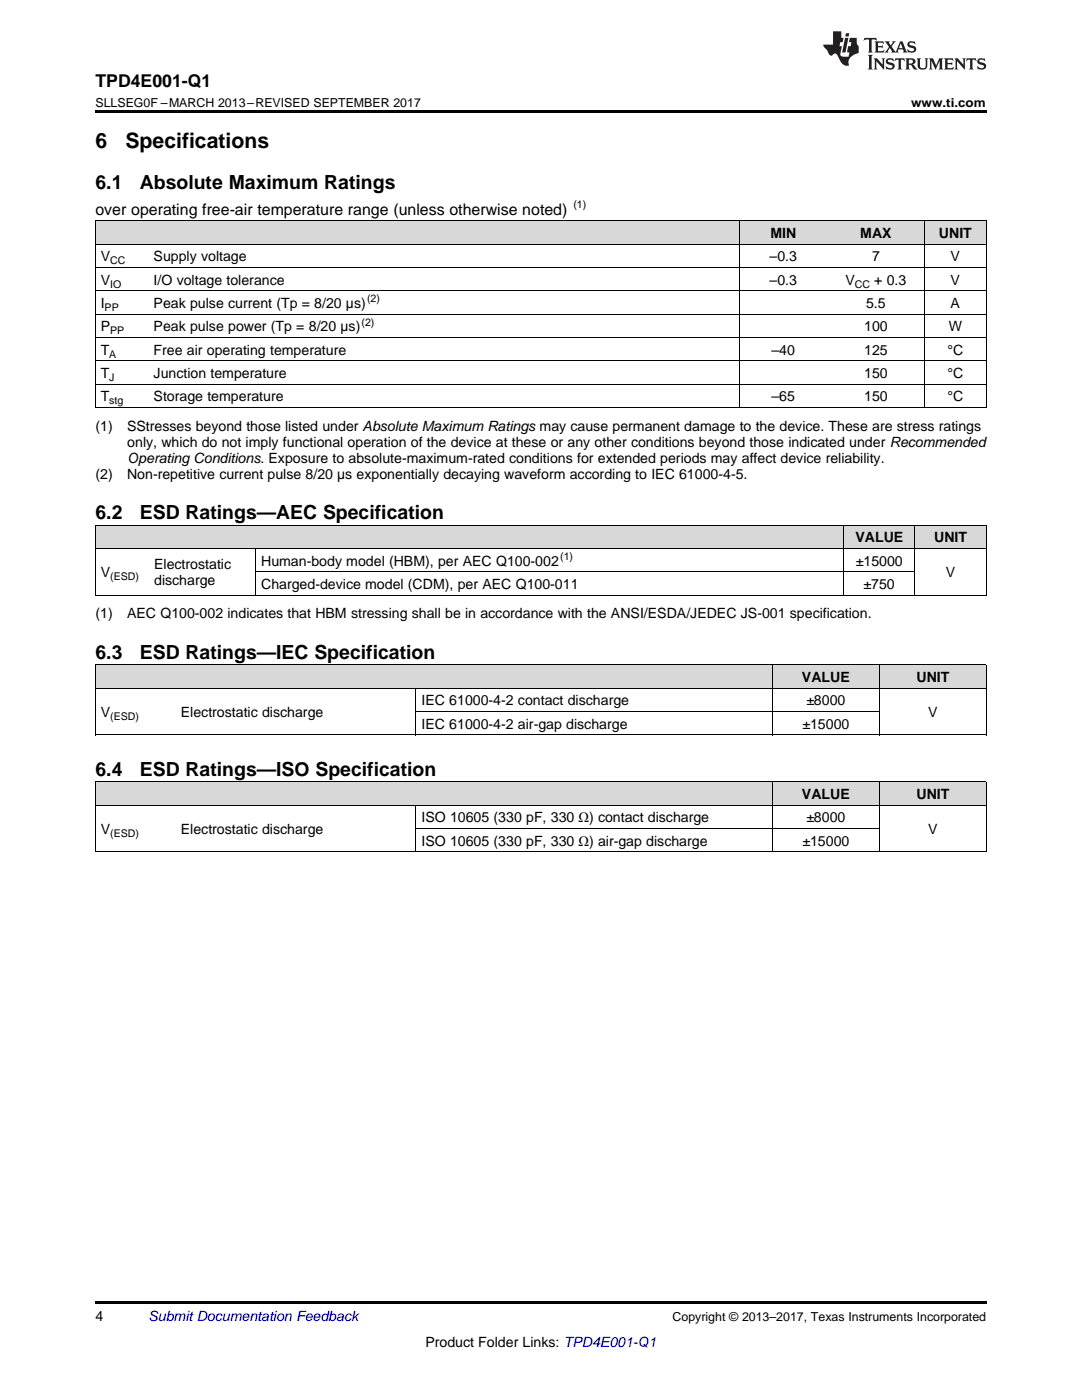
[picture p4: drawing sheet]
<svg xmlns="http://www.w3.org/2000/svg" width="216mm" height="279mm" viewBox="0 0 216 279" stroke-linecap="round" stroke-linejoin="round" font-family="sans-serif">
<defs><g id="words">
<g font-size="4.2">
<text x="19" y="29.6">6</text>
<text x="25" y="29.6">Specifications</text>
</g>
<g font-size="3.9">
<text x="19" y="37.7">6.1</text>
<text x="27.9" y="37.7">Absolute Maximum Ratings</text>
<text x="19" y="103.6">6.2</text>
<text x="27.9" y="103.6">ESD Ratings—AEC Specification</text>
<text x="19" y="131.5">6.3</text>
<text x="27.9" y="131.5">ESD Ratings—IEC Specification</text>
<text x="19" y="154.8">6.4</text>
<text x="27.9" y="154.8">ESD Ratings—ISO Specification</text>
</g>
<text font-size="3.5" x="19" y="17.3">TPD4E001-Q1</text>
<text font-size="3.2" x="19" y="42.9">over operating free-air temperature range (unless otherwise noted)</text>
<g font-size="2.8">
<text x="153.7" y="47.5">MIN</text>
<text x="171.7" y="47.5">MAX</text>
<text x="187.4" y="47.5">UNIT</text>
<text x="20.1" y="52.2">V</text>
<text x="30.7" y="52.2">Supply voltage</text>
<text x="153.6" y="52.2">–0.3</text>
<text x="174" y="52.2">7</text>
<text x="189.7" y="52.2">V</text>
<text x="20.1" y="56.8">V</text>
<text x="30.7" y="56.8">I/O voltage tolerance</text>
<text x="153.6" y="56.8">–0.3</text>
<text x="168.7" y="56.8">V</text>
<text x="174.4" y="56.8">+ 0.3</text>
<text x="189.7" y="56.8">V</text>
<text x="20.1" y="61.5">I</text>
<text x="30.7" y="61.5">Peak pulse current (Tp = 8/20 µs)</text>
<text x="172.8" y="61.5">5.5</text>
<text x="189.7" y="61.5">A</text>
<text x="20.1" y="66.1">P</text>
<text x="20.1" y="70.8">T</text>
<text x="30.7" y="66.1">Peak pulse power (Tp = 8/20 µs)</text>
<text x="30.7" y="70.8">Free air operating temperature</text>
<text x="154" y="70.8">–40</text>
<text x="172.4" y="66.1">100</text>
<text x="172.4" y="70.8">125</text>
<text x="189.1" y="70.8">°C</text>
<text x="189.3" y="66.1">W</text>
<text x="20.1" y="75.5">T</text>
<text x="30.7" y="75.5">Junction temperature</text>
<text x="172.4" y="75.5">150</text>
<text x="189.1" y="75.5">°C</text>
<text x="20.1" y="80.1">T</text>
<text x="30.7" y="80.1">Storage temperature</text>
<text x="154" y="80.1">–65</text>
<text x="172.4" y="80.1">150</text>
<text x="189.1" y="80.1">°C</text>
<text x="19" y="86">(1)</text>
<text x="25.4" y="86">SStresses beyond those listed under Absolute Maximum Ratings may cause permanent damage to the device. These are stress ratings</text>
<text x="25.4" y="89.1">only, which do not imply functional operation of the device at these or any other conditions beyond those indicated under Recommended</text>
<text x="19" y="95.5">(2)</text>
<text x="25.4" y="95.5">Non-repetitive current pulse 8/20 µs exponentially decaying waveform according to IEC 61000-4-5.</text>
<text x="25.4" y="92.3">Operating Conditions. Exposure to absolute-maximum-rated conditions for extended periods may affect device reliability.</text>
<text x="30.8" y="113.6">Electrostatic</text>
<text x="52.1" y="112.9">Human-body model (HBM), per AEC Q100-002</text>
<text x="170.7" y="108.2">VALUE</text>
<text x="170.8" y="112.9">±15000</text>
<text x="186.4" y="108.2">UNIT</text>
<text x="20.1" y="115.2">V</text>
<text x="30.8" y="116.8">discharge</text>
<text x="52.1" y="117.5">Charged-device model (CDM), per AEC Q100-011</text>
<text x="172.3" y="117.5">±750</text>
<text x="188.7" y="115.2">V</text>
<text x="19" y="123.4">(1)</text>
<text x="25.4" y="123.4">AEC Q100-002 indicates that HBM stressing shall be in accordance with the ANSI/ESDA/JEDEC JS-001 specification.</text>
<text x="160" y="136.1">VALUE</text>
<text x="182.9" y="136.1">UNIT</text>
<text x="20.1" y="143.1">V</text>
<text x="36.1" y="143.1">Electrostatic discharge</text>
<text x="84.1" y="140.8">IEC 61000-4-2 contact discharge</text>
<text x="160.9" y="140.8">±8000</text>
<text x="185.2" y="143.1">V</text>
<text x="84.1" y="145.5">IEC 61000-4-2 air-gap discharge</text>
<text x="160.1" y="145.5">±15000</text>
<text x="160" y="159.5">VALUE</text>
<text x="182.9" y="159.5">UNIT</text>
<text x="20.1" y="166.4">V</text>
<text x="36.1" y="166.4">Electrostatic discharge</text>
<text x="84.1" y="164.1">ISO 10605 (330 pF, 330 Ω) contact discharge</text>
<text x="160.9" y="164.1">±8000</text>
<text x="185.2" y="166.4">V</text>
<text x="84.1" y="168.8">ISO 10605 (330 pF, 330 Ω) air-gap discharge</text>
<text x="160.1" y="168.8">±15000</text>
<text x="19" y="263.6">4</text>
<text x="84.9" y="268.9">Product Folder Links: TPD4E001-Q1</text>
</g>
<text font-size="2.8" fill="#0000c8" x="29.6" y="263.6">Submit Documentation Feedback</text>
<g font-size="2.5">
<text x="19" y="21.4">SLLSEG0F –MARCH 2013–REVISED SEPTEMBER 2017</text>
<text x="181.8" y="21.4">www.ti.com</text>
<text x="134.2" y="263.6">Copyright © 2013–2017, Texas Instruments Incorporated</text>
</g>
<g font-size="2.1">
<text x="114.4" y="41.6">(1)</text>
<text x="22" y="52.7">CC</text>
<text x="22" y="57.4">IO</text>
<text x="170.6" y="57.4">CC</text>
<text x="20.9" y="62.1">PP</text>
<text x="72.1" y="65">(2)</text>
<text x="73.3" y="60.4">(2)</text>
<text x="21.8" y="71.4">A</text>
<text x="22" y="66.7">PP</text>
<text x="21.8" y="76">J</text>
<text x="21.8" y="80.7">stg</text>
<text x="111.8" y="111.8">(1)</text>
<text x="22" y="115.8">(ESD)</text>
<text x="22" y="143.7">(ESD)</text>
<text x="22" y="167">(ESD)</text>
</g>
</g></defs>
<g fill="#d8d8d8">
<path d="M19 156.1h16v4.6h-16z"/>
<path d="M35 156.1h48v4.6h-48z"/>
<path d="M83 156.1h71.2v4.6h-71.2z"/>
<path d="M154.2 156.1h21.3v4.6h-21.3z"/>
<path d="M175.5 156.1h21.3v4.6h-21.3z"/>
<path d="M19 132.8h16v4.6h-16z"/>
<path d="M35 132.8h48v4.6h-48z"/>
<path d="M83 132.8h71.2v4.6h-71.2z"/>
<path d="M154.2 132.8h21.3v4.6h-21.3z"/>
<path d="M175.5 132.8h21.3v4.6h-21.3z"/>
<path d="M19 104.8h10.7v4.7h-10.7z"/>
<path d="M29.7 104.8h21.3v4.7h-21.3z"/>
<path d="M51 104.8h72.9v4.7h-72.9z"/>
<path d="M123.9 104.8h44.5v4.7h-44.5z"/>
<path d="M168.4 104.8h14.2v4.7h-14.2z"/>
<path d="M182.6 104.8h14.2v4.7h-14.2z"/>
<path d="M19 44.1h10.6v4.7h-10.6z"/>
<path d="M29.6 44.1h52.8v4.7h-52.8z"/>
<path d="M82.4 44.1h65.1v4.7h-65.1z"/>
<path d="M147.5 44.1h17.6v4.7h-17.6z"/>
<path d="M165.1 44.1h19.4v4.7h-19.4z"/>
<path d="M184.5 44.1h12.3v4.7h-12.3z"/>
</g>
<g fill="#000">
<path d="M19 22h177.8v.5h-177.8zM19 118.8h.2zM50.9 118.8h.1zM123.8 118.8h.1zM168.3 118.8h.1zM182.5 118.8h.1zM196.7 118.8h.1zM19 146.7h.2zM82.9 146.7h.1zM154.1 146.7h.1zM175.4 146.7h.1zM196.7 146.7h.1z"/>
<path d="M19 170h.2zM82.9 170h.1zM154.1 170h.1zM175.4 170h.1zM196.7 170h.1zM19 259.7h177.8v.5h-177.8z"/>
</g>
<g fill="none" stroke="#000" stroke-width=".2">
<path d="M19 58h177.8M19 53.4h177.8M19 48.7h177.8M19 44.1h177.8M19.1 44.1v37.3M147.5 44.1v37.3M184.4 44.1v37.3M196.8 44.1v37.3M19 76.7h177.8M19 72h177.8M19 67.4h177.8M19 62.7h177.8"/>
<path d="M19 81.3h177.8M19 104.8h177.8v14M19 118.8h177.8M19 109.4h177.8M19.1 104.8v14M51 109.5v9.3M51 114.1h131.6M168.3 104.8v14M182.5 104.8v14M19 132.7h177.8v14M19 137.4h177.8M19.1 132.7v14"/>
<path d="M83 137.4v9.3M154.1 132.7v14M175.5 132.7v14M19 156h177.8v14M19 146.7h177.8M19.1 156v14M83 142h92.5M154.1 156v14M175.5 156v14M19 170h177.8M19 160.7h177.8M83 160.7v9.3"/>
<path d="M83 165.3h92.5"/>
</g>
<g fill="#231f20">
<path d="M172.5 7.6l-.1 .5 .4-.2h.6v.1v2.1l-.2 .4h.9l-.2-.4v-2.1l.1-.1h.5l.5 .2-.2-.5zM174.5 8.3l.2 .3v1.5l-.2 .4h1.8l.2-.6a1.04 1.04 0 0 1-1.3 .2v-.7h.6l.3 .2v-.6l-.3 .2h-.6v-.6l.8-.1 .4 .3-.2-.5zM176.5 8.3l.9 1.1-.9 1.1h.8l-.2-.2 .4-.7 .5 .7-.2 .2h1.5l-.2-.2 .2-.4h.9l.1 .4-.2 .2h1l-.3-.3-.7-1.9h-.5l-.9 2-.8-1 .9-1h-.8l.1 .3-.4 .5-.3-.6 .1-.2zM179.7 8.6l.4 1h-.7zM181.3 8.4a.63 .63 0 0 0-.2 .7 .63 .63 0 0 0 .6 .4l.6 .2 .1 .2a.75 .75 0 0 1-.7 .4 .75 .75 0 0 1-.6-.5l.1 .7 .1-.1a1.11 1.11 0 0 0 1.5-.6 1.13 1.13 0 0 0-1.2-.8l-.1-.4a1.04 1.04 0 0 1 1.2 .2l-.2-.5-.2 .1-.4-.2zM173.2 10.9l.2 .4v2.2l-.2 .4h1l-.3-.4v-2.2l.3-.4zM174.3 11.6l.3 .4v1.5l-.3 .4h.8l-.2-.4v-1.3l1.5 1.7v-1.9l.2-.4h-.7l.2 .4v.9l-1.1-1.3zM177 11.8a.62 .62 0 0 0-.2 .7 .62 .62 0 0 0 .6 .4l.6 .1 .1 .3a.76 .76 0 0 1-.7 .3 .76 .76 0 0 1-.7-.4l.2 .7 .1-.1a1.11 1.11 0 0 0 1.5-.6 1.13 1.13 0 0 0-1.2-.8l-.1-.4a1.04 1.04 0 0 1 1.2 .2l-.2-.6-.2 .1-.5-.1zM178.7 11.6l-.2 .6a.61 .61 0 0 1 .8-.3v1.6l-.2 .4h.9l-.2-.4v-1.6a.63 .63 0 0 1 .7 .3l-.1-.6zM180.6 11.6l.3 .4v1.5l-.3 .4h1l-.2-.2-.1-.8 .6 .2a.76 .76 0 0 0 1.2 .7l-1-1a.58 .58 0 0 0 .6-.5 .58 .58 0 0 0-.5-.6zM181.4 11.9h.1a.45 .45 0 0 1 .5 .1 .45 .45 0 0 1 .1 .5l-.8 .2zM182.9 11.6l.2 .2a2.17 2.17 0 0 0 .3 1.9 .99 .99 0 0 0 1.6-.6v-1.1l.2-.4h-.7l.2 .2a1.92 1.92 0 0 1-.2 1.8 .6 .6 0 0 1-.9-.5v-1.1l.2-.4zM185.4 11.6l.2 .4v1.5l-.2 .4h.7l-.2-.4v-1.4l.8 1.8 .8-1.8v1.4l-.2 .4h.9l-.2-.4v-1.5l.2-.4h-.8l-.6 1.5-.6-1.5zM188.4 11.6l.2 .4v1.5l-.2 .4h1.8l.1-.6a1.04 1.04 0 0 1-1.2 .1v-.6h.5l.4 .2v-.6l-.4 .2h-.5v-.7h.8l.3 .3-.1-.6zM190.5 11.6l.2 .4v1.5l-.2 .4h.7l-.2-.4v-1.3l1.5 1.7v-1.9l.2-.4h-.7l.2 .4v.9l-1.1-1.3zM192.9 11.6l-.1 .6a.61 .61 0 0 1 .7-.3l.1 1.6-.3 .4h1l-.3-.4 .1-1.6a.63 .63 0 0 1 .7 .3l-.1-.6zM195.2 11.8a.62 .62 0 0 0-.2 .7 .62 .62 0 0 0 .6 .4l.6 .1 .1 .3a.76 .76 0 0 1-.7 .3 .76 .76 0 0 1-.6-.4l.1 .7 .1-.1a1.11 1.11 0 0 0 1.6-.6 1.13 1.13 0 0 0-1.3-.8l-.1-.4a1.04 1.04 0 0 1 1.2 .2l-.1-.6-.2 .1-.5-.1z"/>
<path d="M166.2 6.3v2.6h-1.9v.4l.8 .9a.91 .91 0 0 0 1 .8 .56 .56 0 0 1 .5-.3 .56 .56 0 0 1 .5 .3l.4 .8a1.53 1.53 0 0 0 1.9 1.2 1.54 1.54 0 0 1 1-2.1l.9-.3v-1.4a1.52 1.52 0 0 1-.4-1.6h-1.3l-.2 .8h.5l-.2 .8h-.5l-.1 1v.2l.4 .1-.2 .8a1.93 1.93 0 0 1-1.6-.3l.3-1.8h-.5l.2-.8h.4l.2-.8h-.4v-1.3zM168.6 7.6l-.6 2.9h.7l.6-2.9zM168.8 6.6l-.1 .7h.6l.2-.7z"/>
</g>
<use href="#words"/>
</svg>
